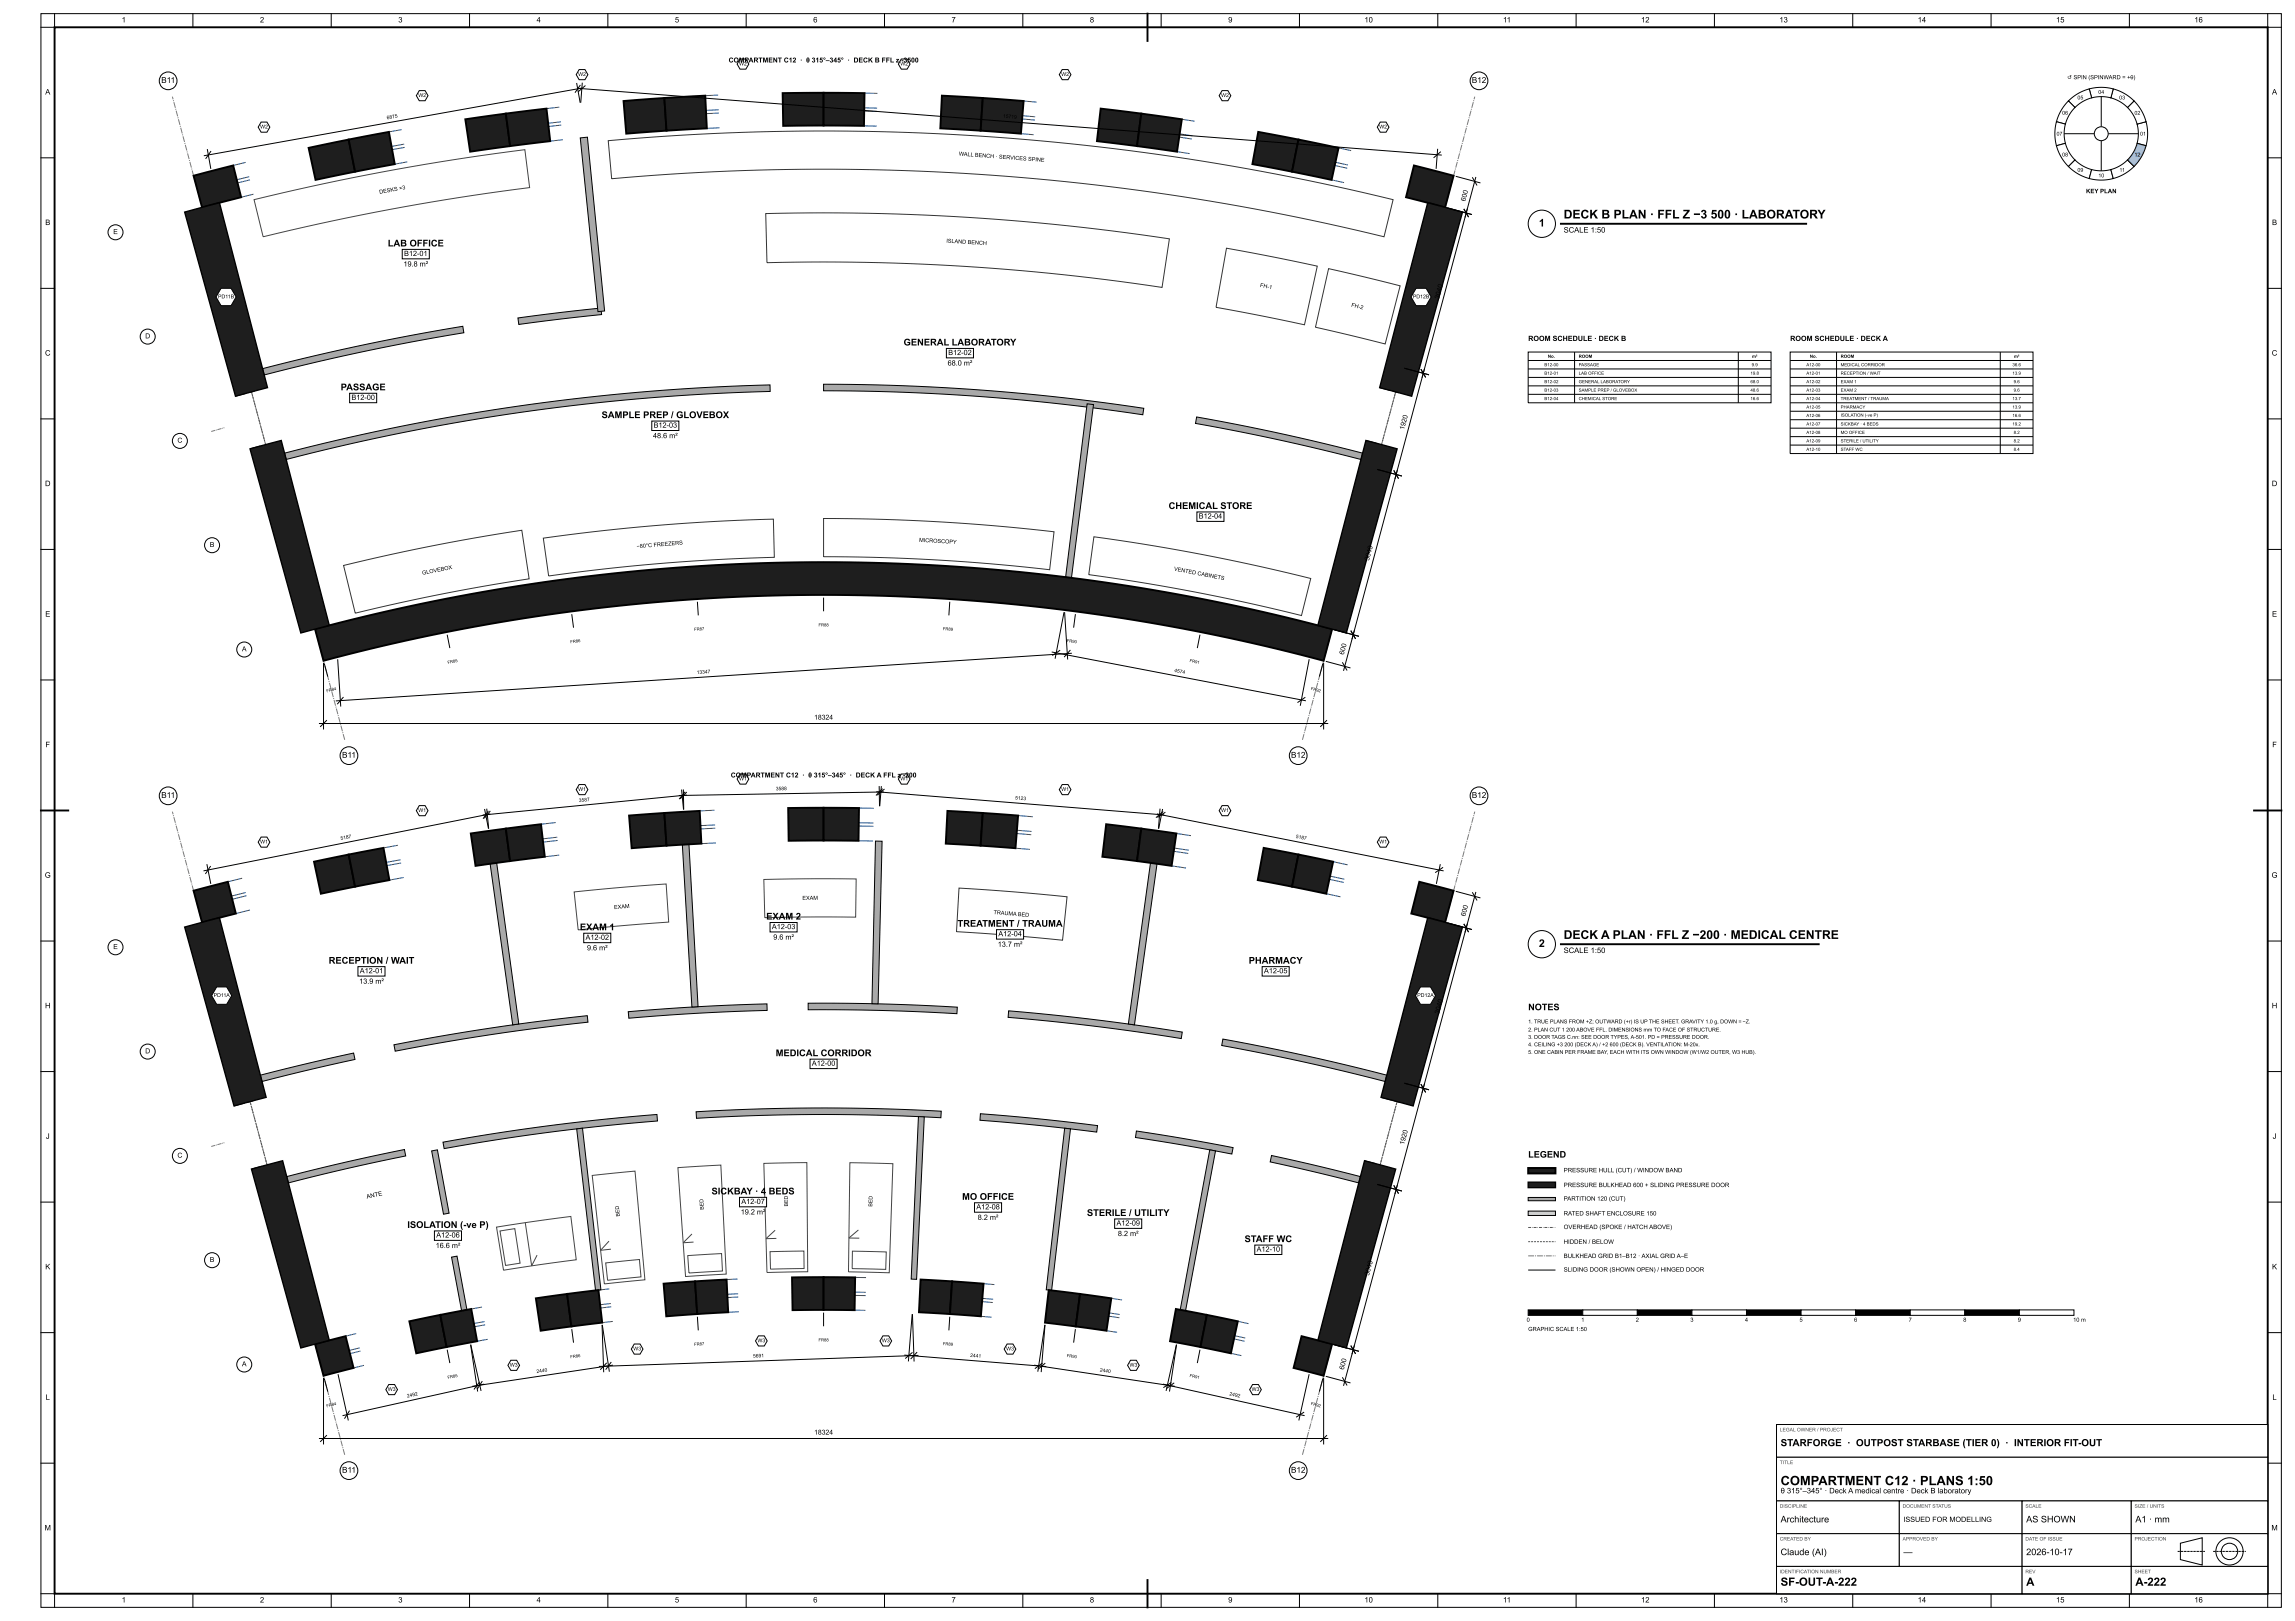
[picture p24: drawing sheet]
<svg xmlns="http://www.w3.org/2000/svg" width="841mm" height="594mm" viewBox="0 0 841 594" stroke-linecap="round" stroke-linejoin="round" font-family="sans-serif">
<defs><g id="words">
<text font-size="4.7" x="652.5" y="544.2">COMPARTMENT C12 · PLANS 1:50</text>
<g font-size="4.4">
<text x="573" y="80.1">DECK B PLAN · FFL Z −3 500 · LABORATORY</text>
<text x="573" y="344.1">DECK A PLAN · FFL Z −200 · MEDICAL CENTRE</text>
</g>
<g font-size="4.2">
<text x="652.5" y="581.1">SF-OUT-A-222</text>
<text x="742.5" y="581.1">A</text>
<text x="782.5" y="581.1">A-222</text>
</g>
<g font-size="3.9">
<text x="563.9" y="83">1</text>
<text x="563.9" y="347">2</text>
</g>
<text font-size="3.6" x="652.5" y="529.9">STARFORGE · OUTPOST STARBASE (TIER 0) · INTERIOR FIT-OUT</text>
<g font-size="3.4">
<text x="142.1" y="90.3">LAB OFFICE</text>
<text x="331.1" y="126.6">GENERAL LABORATORY</text>
<text x="124.8" y="143">PASSAGE</text>
<text x="220.4" y="153.2">SAMPLE PREP / GLOVEBOX</text>
<text x="428.2" y="186.5">CHEMICAL STORE</text>
<text x="212.5" y="340.9">EXAM 1</text>
<text x="280.8" y="337">EXAM 2</text>
<text x="350.9" y="339.6">TREATMENT / TRAUMA</text>
<text x="120.4" y="353.1">RECEPTION / WAIT</text>
<text x="457.6" y="353.1">PHARMACY</text>
<text x="284.2" y="387">MEDICAL CORRIDOR</text>
<text x="260.7" y="437.7">SICKBAY · 4 BEDS</text>
<text x="352.6" y="439.7">MO OFFICE</text>
<text x="149.3" y="450">ISOLATION (-ve P)</text>
<text x="398.3" y="445.6">STERILE / UTILITY</text>
<text x="456.1" y="455.2">STAFF WC</text>
</g>
<g font-size="3.3">
<text x="560" y="370.2">NOTES</text>
<text x="560" y="424.2">LEGEND</text>
<text x="652.5" y="557.9">Architecture</text>
<text x="742.5" y="557.9">AS SHOWN</text>
<text x="782.5" y="557.9">A1 · mm</text>
<text x="652.5" y="569.9">Claude (AI)</text>
<text x="697.5" y="569.9">—</text>
<text x="742.5" y="569.9">2026-10-17</text>
</g>
<g font-size="3">
<text x="59.1" y="30.4">B11</text>
<text x="539.3" y="30.4">B12</text>
<text x="125.3" y="277.7">B11</text>
<text x="473.1" y="277.7">B12</text>
<text x="59.1" y="292.4">B11</text>
<text x="539.3" y="292.4">B12</text>
<text x="125.3" y="539.7">B11</text>
<text x="473.1" y="539.7">B12</text>
</g>
<g font-size="2.8">
<text x="44.6" y="8.2">1</text>
<text x="95.3" y="8.2">2</text>
<text x="145.9" y="8.2">3</text>
<text x="196.6" y="8.2">4</text>
<text x="247.3" y="8.2">5</text>
<text x="298" y="8.2">6</text>
<text x="348.7" y="8.2">7</text>
<text x="399.4" y="8.2">8</text>
<text x="450.1" y="8.2">9</text>
<text x="500" y="8.2">10</text>
<text x="550.8" y="8.2">11</text>
<text x="601.4" y="8.2">12</text>
<text x="652.1" y="8.2">13</text>
<text x="702.7" y="8.2">14</text>
<text x="753.4" y="8.2">15</text>
<text x="804.1" y="8.2">16</text>
<text x="16.6" y="34.6">A</text>
<text x="832.6" y="34.6">A</text>
<text x="16.6" y="82.5">B</text>
<text x="832.6" y="82.5">B</text>
<text x="573" y="85.2">SCALE 1:50</text>
<text x="16.5" y="130.3">C</text>
<text x="832.5" y="130.3">C</text>
<text x="16.5" y="178.1">D</text>
<text x="832.5" y="178.1">D</text>
<text x="16.6" y="226">E</text>
<text x="832.6" y="226">E</text>
<text x="16.7" y="273.8">F</text>
<text x="832.7" y="273.8">F</text>
<text x="16.4" y="321.6">G</text>
<text x="832.4" y="321.6">G</text>
<text x="573" y="349.2">SCALE 1:50</text>
<text x="16.5" y="369.5">H</text>
<text x="832.5" y="369.5">H</text>
<text x="16.8" y="417.3">J</text>
<text x="832.8" y="417.3">J</text>
<text x="16.6" y="465.1">K</text>
<text x="832.6" y="465.1">K</text>
<text x="16.7" y="513">L</text>
<text x="832.7" y="513">L</text>
<text x="652.5" y="547.2">θ 315°–345° · Deck A medical centre · Deck B laboratory</text>
<text x="16.3" y="560.8">M</text>
<text x="832.3" y="560.8">M</text>
<text x="44.6" y="587.2">1</text>
<text x="95.3" y="587.2">2</text>
<text x="145.9" y="587.2">3</text>
<text x="196.6" y="587.2">4</text>
<text x="247.3" y="587.2">5</text>
<text x="298" y="587.2">6</text>
<text x="348.7" y="587.2">7</text>
<text x="399.4" y="587.2">8</text>
<text x="450.1" y="587.2">9</text>
<text x="500" y="587.2">10</text>
<text x="550.8" y="587.2">11</text>
<text x="601.4" y="587.2">12</text>
<text x="652.1" y="587.2">13</text>
<text x="702.7" y="587.2">14</text>
<text x="753.4" y="587.2">15</text>
<text x="804.1" y="587.2">16</text>
</g>
<g font-size="2.7">
<text x="148.1" y="93.8">B12-01</text>
<text x="147.8" y="97.7">19.8 m²</text>
<text x="347.5" y="130.1">B12-02</text>
<text x="347.3" y="133.9">68.0 m²</text>
<text x="128.8" y="146.5">B12-00</text>
<text x="239.3" y="160.6">48.6 m²</text>
<text x="239.5" y="156.7">B12-03</text>
<text x="439.3" y="190">B12-04</text>
<text x="282.8" y="340.5">A12-03</text>
<text x="214.6" y="344.4">A12-02</text>
<text x="283.4" y="344.3">9.6 m²</text>
<text x="365.6" y="346.9">13.7 m²</text>
<text x="365.8" y="343.1">A12-04</text>
<text x="215.1" y="348.2">9.6 m²</text>
<text x="131.8" y="356.6">A12-01</text>
<text x="463.2" y="356.6">A12-05</text>
<text x="131.6" y="360.5">13.9 m²</text>
<text x="297.5" y="390.5">A12-00</text>
<text x="271.7" y="441.2">A12-07</text>
<text x="357.8" y="443.2">A12-08</text>
<text x="271.4" y="445">19.2 m²</text>
<text x="358.3" y="447">8.2 m²</text>
<text x="409.1" y="449.1">A12-09</text>
<text x="159.9" y="453.5">A12-06</text>
<text x="409.6" y="452.9">8.2 m²</text>
<text x="159.6" y="457.3">16.6 m²</text>
<text x="460.5" y="458.7">A12-10</text>
</g>
<g font-size="2.6">
<text x="560" y="124.9">ROOM SCHEDULE · DECK B</text>
<text x="656" y="124.9">ROOM SCHEDULE · DECK A</text>
<text x="697.5" y="557.7">ISSUED FOR MODELLING</text>
</g>
<g font-size="2.5">
<text x="267" y="22.9">COMPARTMENT C12 · θ 315°–345° · DECK B FFL z -3500</text>
<text x="536.9" y="73.9" transform="rotate(-75 536.9 73.9)">600</text>
<text x="41.5" y="85.8">E</text>
<text x="527.3" y="109.7" transform="rotate(-75 527.3 109.7)">3040</text>
<text x="53.2" y="124">D</text>
<text x="514.5" y="157.6" transform="rotate(-75 514.5 157.6)">1920</text>
<text x="65" y="162.2">C</text>
<text x="76.9" y="200.4">B</text>
<text x="501.6" y="205.6" transform="rotate(-75 501.6 205.6)">3040</text>
<text x="88.7" y="238.7">A</text>
<text x="492.4" y="240" transform="rotate(-75 492.4 240)">600</text>
<text x="298.3" y="263.7">18324</text>
<text x="267.8" y="284.9">COMPARTMENT C12 · θ 315°–345° · DECK A FFL z -200</text>
<text x="536.9" y="335.9" transform="rotate(-75 536.9 335.9)">600</text>
<text x="41.5" y="347.8">E</text>
<text x="527.3" y="371.7" transform="rotate(-75 527.3 371.7)">3040</text>
<text x="53.2" y="386">D</text>
<text x="514.5" y="419.6" transform="rotate(-75 514.5 419.6)">1920</text>
<text x="65" y="424.2">C</text>
<text x="76.9" y="462.4">B</text>
<text x="501.6" y="467.6" transform="rotate(-75 501.6 467.6)">3040</text>
<text x="88.7" y="500.7">A</text>
<text x="492.4" y="502" transform="rotate(-75 492.4 502)">600</text>
<text x="298.3" y="525.7">18324</text>
</g>
<g font-size="2.2">
<text x="764.4" y="70.8">KEY PLAN</text>
<text x="573" y="429.6">PRESSURE HULL (CUT) / WINDOW BAND</text>
<text x="573" y="435">PRESSURE BULKHEAD 600 + SLIDING PRESSURE DOOR</text>
<text x="134.4" y="439.3" transform="rotate(-12 134.4 439.3)">ANTE</text>
<text x="573" y="440">PARTITION 120 (CUT)</text>
<text x="573" y="445.4">RATED SHAFT ENCLOSURE 150</text>
<text x="573" y="450.4">OVERHEAD (SPOKE / HATCH ABOVE)</text>
<text x="573" y="455.8">HIDDEN / BELOW</text>
<text x="573" y="461">BULKHEAD GRID B1–B12 · AXIAL GRID A–E</text>
<text x="573" y="466">SLIDING DOOR (SHOWN OPEN) / HINGED DOOR</text>
</g>
<g font-size="2.1">
<text x="757.5" y="29">↺ SPIN (SPINWARD = +θ)</text>
<text x="559.4" y="484.3">0</text>
<text x="579.4" y="484.3">1</text>
<text x="599.4" y="484.3">2</text>
<text x="619.4" y="484.3">3</text>
<text x="639.4" y="484.3">4</text>
<text x="659.4" y="484.3">5</text>
<text x="679.4" y="484.3">6</text>
<text x="699.4" y="484.3">7</text>
<text x="719.4" y="484.3">8</text>
<text x="739.4" y="484.3">9</text>
<text x="759.7" y="484.3">10 m</text>
<text x="560" y="487.7">GRAPHIC SCALE 1:50</text>
</g>
<g font-size="2">
<text x="351.3" y="57" transform="rotate(4 351.3 57)">WALL BENCH · SERVICES SPINE</text>
<text x="139.1" y="71" transform="rotate(-10 139.1 71)">DESKS ×3</text>
<text x="346.7" y="88.9" transform="rotate(4 346.7 88.9)">ISLAND BENCH</text>
<text x="461.6" y="105.1" transform="rotate(11 461.6 105.1)">FH-1</text>
<text x="495.1" y="112.4" transform="rotate(14 495.1 112.4)">FH-2</text>
<text x="233.3" y="200.9" transform="rotate(-5 233.3 200.9)">−80°C FREEZERS</text>
<text x="336.8" y="198.5" transform="rotate(3 336.8 198.5)">MICROSCOPY</text>
<text x="430.1" y="209.1" transform="rotate(11 430.1 209.1)">VENTED CABINETS</text>
<text x="154.8" y="210.6" transform="rotate(-11 154.8 210.6)">GLOVEBOX</text>
<text x="294" y="329.7">EXAM</text>
<text x="225.1" y="333.2" transform="rotate(-5 225.1 333.2)">EXAM</text>
<text x="364" y="334.9" transform="rotate(5 364 334.9)">TRAUMA BED</text>
</g>
<g font-size="1.9">
<text x="270.8" y="24">W2</text>
<text x="329.9" y="24">W2</text>
<text x="211.9" y="27.8">W2</text>
<text x="388.9" y="27.8">W2</text>
<text x="153.3" y="35.6">W2</text>
<text x="447.5" y="35.6">W2</text>
<text x="768.9" y="34.4">04</text>
<text x="761.3" y="36.4">05</text>
<text x="776.6" y="36.4">03</text>
<text x="95.3" y="47.1">W2</text>
<text x="505.4" y="47.1">W2</text>
<text x="755.7" y="42">06</text>
<text x="782.2" y="42">02</text>
<text x="753.6" y="49.7">07</text>
<text x="784.2" y="49.7">01</text>
<text x="755.7" y="57.3">08</text>
<text x="782.2" y="57.3">12</text>
<text x="761.3" y="62.9">09</text>
<text x="768.9" y="65">10</text>
<text x="776.6" y="62.9">11</text>
<text x="79.9" y="109.3">PD11B</text>
<text x="517.7" y="109.3">PD12B</text>
<text x="270.8" y="286">W1</text>
<text x="329.9" y="286">W1</text>
<text x="211.9" y="289.8">W1</text>
<text x="388.9" y="289.8">W1</text>
<text x="153.3" y="297.6">W1</text>
<text x="447.5" y="297.6">W1</text>
<text x="95.3" y="309.1">W1</text>
<text x="505.4" y="309.1">W1</text>
<text x="78.3" y="365.3">PD11A</text>
<text x="519.3" y="365.3">PD12A</text>
<text x="560" y="375">1. TRUE PLANS FROM +Z; OUTWARD (+r) IS UP THE SHEET. GRAVITY 1.0 g, DOWN = −Z.</text>
<text x="560" y="378">2. PLAN CUT 1 200 ABOVE FFL. DIMENSIONS mm TO FACE OF STRUCTURE.</text>
<text x="560" y="380.7">3. DOOR TAGS C.nn: SEE DOOR TYPES, A-501. PD = PRESSURE DOOR.</text>
<text x="560" y="383.4">4. CEILING +3 200 (DECK A) / +2 600 (DECK B). VENTILATION: M-20x.</text>
<text x="560" y="386.2">5. ONE CABIN PER FRAME BAY, EACH WITH ITS OWN WINDOW (W1/W2 OUTER, W3 HUB).</text>
<text x="257.9" y="443.3" transform="rotate(-93 257.9 443.3)">BED</text>
<text x="288.8" y="442.1" transform="rotate(-91 288.8 442.1)">BED</text>
<text x="319.6" y="442.2" transform="rotate(-89 319.6 442.2)">BED</text>
<text x="227.1" y="445.7" transform="rotate(-96 227.1 445.7)">BED</text>
<text x="277.6" y="491.9">W3</text>
<text x="323.2" y="491.9">W3</text>
<text x="232" y="494.9">W3</text>
<text x="368.7" y="494.9">W3</text>
<text x="186.8" y="500.8">W3</text>
<text x="413.9" y="500.8">W3</text>
<text x="142.1" y="509.7">W3</text>
<text x="458.6" y="509.7">W3</text>
</g>
<g font-size="1.8">
<text x="141.8" y="43.8" transform="rotate(-10 141.8 43.8)">6875</text>
<text x="255.3" y="247" transform="rotate(-4 255.3 247)">13347</text>
<text x="430.2" y="246.2" transform="rotate(11 430.2 246.2)">4574</text>
<text x="212.2" y="293.9" transform="rotate(-6 212.2 293.9)">3587</text>
<text x="284.3" y="289.6" transform="rotate(-1 284.3 289.6)">3588</text>
<text x="372" y="292.9" transform="rotate(5 372 292.9)">5123</text>
<text x="124.9" y="307.8" transform="rotate(-11 124.9 307.8)">5187</text>
<text x="474.8" y="307" transform="rotate(11 474.8 307)">5187</text>
<text x="276" y="497.5" transform="rotate(-2 276 497.5)">5691</text>
<text x="355.5" y="497.2" transform="rotate(5 355.5 497.2)">2441</text>
<text x="196.7" y="503.2" transform="rotate(-9 196.7 503.2)">2440</text>
<text x="403" y="502.6" transform="rotate(9 403 502.6)">2440</text>
<text x="149.3" y="512.2" transform="rotate(-13 149.3 512.2)">2492</text>
<text x="450.4" y="511.3" transform="rotate(13 450.4 511.3)">2492</text>
</g>
<g font-size="1.8" fill="#444">
<text x="652.2" y="524.5">LEGAL OWNER / PROJECT</text>
<text x="652.2" y="536.5">TITLE</text>
<text x="652.2" y="552.5">DISCIPLINE</text>
<text x="697.2" y="552.5">DOCUMENT STATUS</text>
<text x="742.2" y="552.5">SCALE</text>
<text x="782.2" y="552.5">SIZE / UNITS</text>
<text x="652.2" y="564.5">CREATED BY</text>
<text x="697.2" y="564.5">APPROVED BY</text>
<text x="742.2" y="564.5">DATE OF ISSUE</text>
<text x="782.2" y="564.5">PROJECTION</text>
<text x="652.2" y="576.5">IDENTIFICATION NUMBER</text>
<text x="742.2" y="576.5">REV</text>
<text x="782.2" y="576.5">SHEET</text>
</g>
<g font-size="1.6">
<text x="567.2" y="131.1">No.</text>
<text x="578.5" y="131.1">ROOM</text>
<text x="642" y="131.1">m²</text>
<text x="663.2" y="131.1">No.</text>
<text x="674.5" y="131.1">ROOM</text>
<text x="738" y="131.1">m²</text>
<text x="565.9" y="134.2">B12-00</text>
<text x="565.9" y="137.3">B12-01</text>
<text x="578.5" y="134.2">PASSAGE</text>
<text x="578.5" y="137.3">LAB OFFICE</text>
<text x="641.4" y="137.3">19.8</text>
<text x="641.9" y="134.2">9.9</text>
<text x="661.9" y="134.2">A12-00</text>
<text x="661.9" y="137.3">A12-01</text>
<text x="674.5" y="134.2">MEDICAL CORRIDOR</text>
<text x="674.5" y="137.3">RECEPTION / WAIT</text>
<text x="737.4" y="134.2">36.6</text>
<text x="737.4" y="137.3">13.9</text>
<text x="565.9" y="140.4">B12-02</text>
<text x="565.9" y="143.5">B12-03</text>
<text x="578.5" y="140.4">GENERAL LABORATORY</text>
<text x="578.5" y="143.5">SAMPLE PREP / GLOVEBOX</text>
<text x="641.4" y="140.4">68.0</text>
<text x="641.4" y="143.5">48.6</text>
<text x="661.9" y="140.4">A12-02</text>
<text x="661.9" y="143.5">A12-03</text>
<text x="674.5" y="140.4">EXAM 1</text>
<text x="674.5" y="143.5">EXAM 2</text>
<text x="737.9" y="140.4">9.6</text>
<text x="737.9" y="143.5">9.6</text>
<text x="565.9" y="146.6">B12-04</text>
<text x="578.5" y="146.6">CHEMICAL STORE</text>
<text x="641.4" y="146.6">16.6</text>
<text x="661.9" y="146.6">A12-04</text>
<text x="661.9" y="149.7">A12-05</text>
<text x="674.5" y="146.6">TREATMENT / TRAUMA</text>
<text x="674.5" y="149.7">PHARMACY</text>
<text x="737.4" y="146.6">13.7</text>
<text x="737.4" y="149.7">13.9</text>
<text x="661.9" y="152.8">A12-06</text>
<text x="661.9" y="155.9">A12-07</text>
<text x="674.5" y="152.7">ISOLATION (-ve P)</text>
<text x="674.5" y="155.9">SICKBAY · 4 BEDS</text>
<text x="737.4" y="152.8">16.6</text>
<text x="737.4" y="155.9">19.2</text>
<text x="661.9" y="159">A12-08</text>
<text x="674.5" y="159">MO OFFICE</text>
<text x="737.9" y="159">8.2</text>
<text x="661.9" y="162.1">A12-09</text>
<text x="661.9" y="165.2">A12-10</text>
<text x="674.5" y="162.1">STERILE / UTILITY</text>
<text x="674.5" y="165.2">STAFF WC</text>
<text x="737.9" y="162.1">8.2</text>
<text x="737.9" y="165.2">8.4</text>
</g>
<g font-size="1.5">
<text x="254.4" y="231.2" transform="rotate(-4 254.4 231.2)">FR87</text>
<text x="299.9" y="229.5">FR88</text>
<text x="345.5" y="230.9" transform="rotate(4 345.5 230.9)">FR89</text>
<text x="209" y="235.7" transform="rotate(-7 209 235.7)">FR86</text>
<text x="390.9" y="235.3" transform="rotate(7 390.9 235.3)">FR90</text>
<text x="164.1" y="243.3" transform="rotate(-11 164.1 243.3)">FR85</text>
<text x="435.8" y="242.6" transform="rotate(11 435.8 242.6)">FR91</text>
<text x="119.7" y="253.8" transform="rotate(-15 119.7 253.8)">FR84</text>
<text x="480.3" y="252.8" transform="rotate(15 480.3 252.8)">FR92</text>
<text x="299.9" y="491.5">FR88</text>
<text x="209" y="497.7" transform="rotate(-7 209 497.7)">FR86</text>
<text x="254.4" y="493.2" transform="rotate(-4 254.4 493.2)">FR87</text>
<text x="345.5" y="492.9" transform="rotate(4 345.5 492.9)">FR89</text>
<text x="390.9" y="497.3" transform="rotate(7 390.9 497.3)">FR90</text>
<text x="164.1" y="505.3" transform="rotate(-11 164.1 505.3)">FR85</text>
<text x="435.8" y="504.6" transform="rotate(11 435.8 504.6)">FR91</text>
<text x="119.7" y="515.8" transform="rotate(-15 119.7 515.8)">FR84</text>
<text x="480.3" y="514.8" transform="rotate(15 480.3 514.8)">FR92</text>
</g>
</g></defs>
<path d="M126.3 271.1l-63.1-235.7M477.3 271.1l63.1-235.7M560 460.2h10M126.3 533.1l-63.1-235.7M477.3 533.1l63.1-235.7" fill="none" stroke="#7a7a7a" stroke-width=".37" stroke-dasharray="2.2 .4 .4 .4" stroke-linecap="butt"/>
<path d="M77.4 158.1l4.8-1.4M77.4 420.1l4.8-1.4" fill="none" stroke="#7a7a7a" stroke-width=".37" stroke-dasharray="1.6 .3 .3 .3" stroke-linecap="butt"/>
<g fill="none" stroke="#444" stroke-width=".37">
<path d="M93.1 73.2a878 878 0 0 1 99.2-18.3l1.8 13.8a864 864 0 0 0-97.7 18.1zM210.4 326.8l33.7-2.9 .9 14-33.1 2.9zM279.9 322.3l33.8-.2-.1 14-33.3 .2zM217 430.7l15.7-1.6 3.6 39.9-14.8 1.5zM248.4 427.9l15.8-1 1.9 40-14.9 .9zM279.9 426.3l15.8-.3 .3 40-14.9 .3zM311.4 426.1l15.8 .3-1.3 40-15-.3zM182 449.7l27.2-3.9 2 15.8-26.7 3.9zM183.2 451.1l5.4-.9 2 12.7-5.3 .8zM192.5 448l2.3 15.9 2-4M223.2 454.8l-3.1 3.4 3.8-.5M253.6 452.2l-3.3 3.2 3.8-.3"/>
<path d="M282.2 458.7l12.4-.3 .1 6.4-12.3 .3zM284 450.8l-3.3 3.1 3.8-.1M312.4 458.5l12.4 .3-.2 6.4-12.3-.3zM314.6 450.7l-3.5 3h3.8M222 462.8l12.3-1.3 .6 6.4-12.2 1.2zM252 460.1l12.4-.7 .3 6.4-12.2 .7z"/>
</g>
<path d="M222.9 51.6a878 878 0 0 1 287.6 21.6l-3.3 13.6a864 864 0 0 0-283.1-21.3zM280.6 78.3a848 848 0 0 1 147.9 9.2l-2.7 17.8a830 830 0 0 0-144.7-9zM449.4 91l33.3 6.5-4.7 21.5-32.4-6.4zM486.9 98.4l26.2 6.3-5.5 21.3-25.5-6.1zM199.1 197.2a736 736 0 0 1 84.3-7l.4 14a722 722 0 0 0-82.8 6.9zM301.8 190a736 736 0 0 1 84.5 4.9l-1.7 13.9a722 722 0 0 0-82.8-4.8zM400.9 196.7a736 736 0 0 1 79.4 15.3l-3.4 13.6a722 722 0 0 0-77.9-15zM125.9 207.2l17.3-4 17.4-3.6 30.6-5.3 2.7 17.8-29.9 5.2-16.9 3.5-16.9 3.9zM351.4 325.4l19.8 1.4 19.8 1.8-1.6 15.9-19.4-1.8-19.5-1.3z" fill="none" stroke="#333" stroke-width=".37"/>
<path d="M97.3 162.9l-5.1-19.3M506.3 162.9l5.1-19.3M97.9 426.9l-6.3-23.2M505.7 426.9l6.3-23.2M560 455h10" fill="none" stroke="#555" stroke-width=".37" stroke-dasharray=".7 .4" stroke-linecap="butt"/>
<path d="M560 449.8h10" fill="none" stroke="#555" stroke-width=".37" stroke-dasharray="1.1 .4 .2 .4" stroke-linecap="butt"/>
<g fill="none" stroke="#1a4f8a" stroke-width=".37">
<path d="M205 39.3l-4.7 .5M263.2 34.8l-4.8 .3M316.7 39.5l4.7 .1M316.8 34.1l4.7 .1M375.1 37l4.7 .4M90 59.5l-4.5 1.1M147.2 47.5l-4.7 .8M148.1 52.8l-4.6 .9M148.3 54l-4.6 .8M149.3 59.3l-4.6 .8M205.5 44.6l-4.6 .6M205.7 45.8l-4.7 .6"/>
<path d="M206.3 51.2l-4.7 .5M263.4 40.2l-4.7 .2M263.4 41.4l-4.6 .2M263.7 46.8l-4.7 .2M316.6 46.1l4.7 .1M316.7 40.7l4.7 .1M374.1 49l4.7 .4M374.6 43.6l4.6 .4M374.7 42.4l4.6 .4M431.3 55.6l4.6 .7M432.1 50.2l4.7 .7M432.3 49.1l4.6 .7"/>
<path d="M433.1 43.7l4.7 .7M489.4 59.5l4.6 1M490.5 54.2l4.6 1M91.3 64.7l-4.5 1.2M91.6 65.9l-4.5 1.1M92.9 71.2l-4.5 1.1M488 65.9l4.5 1M489.1 60.6l4.6 1"/>
</g>
<g fill="#a9a9a9" stroke="#000" stroke-width=".37">
<path d="M104.3 166.1a785.2 785.2 0 0 1 177.9-25.1v2.4a782.8 782.8 0 0 0-177.3 25z"/>
<path d="M301.8 140.8a785.2 785.2 0 0 1 117.3 8.8l-.3 2.4a782.8 782.8 0 0 0-117-8.8z"/>
<path d="M438.5 152.8l32.9 6.5 27.9 6.8-.6 2.3-27.8-6.7-32.8-6.5z"/>
<path d="M96.2 135.1l19.4-4.8 19.6-4.3 19.6-3.9 14.8-2.5 .4 2.3-34.3 6.4-19.5 4.3-19.4 4.8z"/>
<path d="M189.8 116.5l30.4-3.6 .3 2.4-30.4 3.6z"/>
<path d="M212.6 50.5l2.7-.2 6.3 63.7-2.5 .2z"/>
<path d="M398.4 148l2.3 .3-8.1 63.5-2.1-.3z"/>
</g>
<path d="M85.7 123.6l2-.6 5.4 20.3-1.9 .6z" fill="#fff" stroke="#000" stroke-width=".37"/>
<path d="M90.2 144.1l-3.9 1.1M95.4 163.4l-3.8 1.1" fill="none" stroke="#000" stroke-width=".37"/>
<path d="M515.9 123l2 .6-5.5 20.3-1.9-.6z" fill="#fff" stroke="#000" stroke-width=".37"/>
<path d="M505.6 142l3.9 1.1M500.5 161.4l3.9 1" fill="none" stroke="#000" stroke-width=".37"/>
<g fill="none" stroke="#1a4f8a" stroke-width=".37">
<path d="M261.8 296.9l-5.4 .3M314.8 296.1l5.4 .1M373.1 298.9l5.4 .4M145.8 309.7l-5.3 1M146.8 315.1l-5.3 .9M147 316.2l-5.3 1M203.6 301.4l-5.4 .6M204.2 306.8l-5.3 .6M204.3 308l-5.3 .6M204.9 313.3l-5.3 .7M262.1 302.3l-5.4 .2M262.1 303.5l-5.4 .2"/>
<path d="M262.3 308.9l-5.3 .2M314.6 308.1l5.3 .1M314.7 302.7l5.3 .1M314.7 301.5l5.4 .1M372.1 310.8l5.3 .5M372.6 305.4l5.3 .5M372.6 304.2l5.4 .5M429.3 317.3l5.3 .8M430.1 311.9l5.3 .8M430.3 310.8l5.3 .8M431.1 305.4l5.3 .8M488.5 315.8l5.3 1.1"/>
<path d="M88.7 321.8l-5.2 1.3M90 327.1l-5.2 1.3M90.3 328.2l-5.2 1.3M91.6 333.5l-5.2 1.3M147.9 321.6l-5.2 .9M486 327.5l5.2 1.1M487.1 322.2l5.3 1.2M487.4 321l5.2 1.2M176.6 479l-3.9 .7M223.3 472.3l-4 .4M223.9 477.7l-4 .4M224 478.9l-3.9 .4"/>
<path d="M270.2 468.7l-3.9 .2M270.5 474.1l-4 .2M270.5 475.3l-3.9 .2M313.3 474.7l3.9 .1M313.3 473.5l3.9 .1M313.4 468.1l4 .1M359.9 477l3.9 .3M360 475.8l3.9 .3M360.4 470.4l4 .3M407.2 475.8l4 .6M130.5 488.7l-3.9 .9M131.8 493.9l-3.8 1"/>
<path d="M132.1 495.1l-3.9 .9M177.6 484.3l-3.9 .7M177.8 485.5l-3.9 .7M178.7 490.8l-3.9 .7M224.6 484.2l-3.9 .5M270.8 480.7l-4 .2M313.2 480.1l3.9 .1M359.4 482.4l4 .3M405.5 487.6l3.9 .6M406.3 482.3l3.9 .6M406.4 481.1l4 .6M451.1 495.9l3.8 .9"/>
<path d="M452.2 490.6l3.9 .9M452.4 489.5l3.9 .8M453.6 484.2l3.9 .8M133.4 500.3l-3.8 1"/>
</g>
<g fill="#a9a9a9" stroke="#000" stroke-width=".37">
<path d="M95.4 394l19.5-4.8 14.7-3.3 .5 2.3-19.5 4.5-14.6 3.6z"/>
<path d="M144.4 382.8l20.1-3.6 15.2-2.5 20.3-2.8 15.2-1.7 .3 2.4-15.3 1.7-20.2 2.8-15.1 2.4-20.1 3.7z"/>
<path d="M230.2 370.7l25.4-1.8 25.5-1v2.4l-25.3 1-25.4 1.8z"/>
<path d="M296.1 367.6l29.9 .4 24.8 1.1-.1 2.4-29.8-1.3-24.7-.2z"/>
<path d="M369.6 370.4l34.4 3.6 29.2 4.2-.3 2.4-29.2-4.2-34.3-3.6z"/>
<path d="M448.1 380.8l30.2 6 29.9 7.2-.6 2.3-29.8-7.2-30.1-6z"/>
<path d="M105.1 431.1l21.5-5.2 21.6-4.7 .5 2.4-21.6 4.6-21.4 5.3z"/>
<path d="M162.3 418.5a782 782 0 0 1 78.4-10.1l.2 2.4a779.6 779.6 0 0 0-78.1 10.1z"/>
<path d="M255.1 407.4a782 782 0 0 1 89.8-.2l-.1 2.4a779.6 779.6 0 0 0-89.6 .2z"/>
<path d="M359.3 408.1l19.1 1.7 23.8 2.7-.3 2.4-23.8-2.8-19-1.6z"/>
<path d="M416.4 414.4l17.8 2.9 17.7 3.2-.5 2.4-17.6-3.2-17.7-2.9z"/>
<path d="M466 423.4l32.5 7.7-.6 2.4-32.4-7.7z"/>
<path d="M179.6 316.5l2.4-.3 8.1 59-2.2 .3z"/>
<path d="M250 309.5l2.5-.1 3.3 59.5-2.3 .1z"/>
<path d="M320.8 308.2l2.4 .1-1.4 59.5h-2.3z"/>
<path d="M421.6 316.2l2.4 .3-8.3 59-2.2-.3z"/>
<path d="M211.3 413.7l2.2-.3 6.7 59.2-2 .3z"/>
<path d="M336.6 409.2l2.1 .1-2.8 59.5-2-.1z"/>
<path d="M390.1 413.4l2.2 .3-6.9 59.2-2-.3z"/>
<path d="M443.3 421.4l2.1 .3-11 58.6-1.9-.3z"/>
<path d="M165.5 460.7l2-.4 3.6 19.7-1.9 .3z"/>
<path d="M158.2 421.7l2.1-.3 4.3 23.2-2.1 .3z"/>
</g>
<path d="M84.1 379.6l2-.5 6.5 24.3-1.9 .5z" fill="#fff" stroke="#000" stroke-width=".37"/>
<path d="M89.7 404.2l-3.9 1.1M95.9 427.4l-3.8 1" fill="none" stroke="#000" stroke-width=".37"/>
<path d="M517.5 379.1l2 .5-6.6 24.3-1.9-.5z" fill="#fff" stroke="#000" stroke-width=".37"/>
<path d="M506.1 402.1l3.9 1M500 425.3l3.8 1" fill="none" stroke="#000" stroke-width=".37"/>
<path d="M560 438.8h10v1.2h-10z" fill="#a9a9a9" stroke="#000" stroke-width=".37"/>
<path d="M560 443.8h10v1.6h-10z" fill="#d0d0d0" stroke="#000" stroke-width=".37"/>
<path d="M560 465.4h10" fill="none" stroke="#000" stroke-width=".37"/>
<g fill="#1e1e1e" stroke="#000" stroke-width=".7" stroke-linecap="butt">
<path d="M115.5 230.5a720 720 0 0 1 372.6 0l-3.1 11.6a708 708 0 0 0-366.4 0z"/>
<path d="M70.9 64.4l14.6-3.8 2.9 11.7-14.4 3.7z"/>
<path d="M113.1 54.2l14.7-3.1 2.3 11.8-14.5 3z"/>
<path d="M127.8 51.1l14.7-2.8 2.2 11.8-14.6 2.8z"/>
<path d="M170.5 43.7l14.9-2.1 1.5 11.9-14.6 2.1z"/>
<path d="M185.4 41.6l14.9-1.8 1.3 11.9-14.7 1.8z"/>
<path d="M228.5 37l15-1.1 .7 12-14.7 1.1z"/>
<path d="M243.5 35.9l14.9-.8 .6 11.9-14.8 .9z"/>
<path d="M286.8 34.1l15-.1v12l-14.8 .1z"/>
<path d="M301.8 34l15 .1-.2 12-14.8-.1z"/>
<path d="M345.2 35.1l14.9 .8-.7 12-14.8-.9z"/>
<path d="M360.1 35.9l15 1.1-1 12-14.7-1.1z"/>
<path d="M403.3 39.8l14.9 1.8-1.5 11.9-14.7-1.8z"/>
<path d="M418.2 41.6l14.9 2.1-1.8 11.9-14.6-2.1z"/>
<path d="M461.1 48.3l14.7 2.8-2.3 11.8-14.6-2.8z"/>
<path d="M475.8 51.1l14.7 3.1-2.5 11.7-14.5-3z"/>
<path d="M518.1 60.6l14.6 3.8-3.1 11.6-14.4-3.7z"/>
<path d="M115.5 492.5l11.1-2.9 3 11.7-11 2.8z"/>
<path d="M150 484.2l11.3-2.4 2.4 11.8-11.2 2.3z"/>
<path d="M161.3 481.8l11.4-2.1 2.1 11.8-11.1 2.1z"/>
<path d="M196.4 475.8l11.4-1.6 1.6 11.9-11.3 1.5z"/>
<path d="M207.8 474.2l11.5-1.5 1.4 12-11.3 1.4z"/>
<path d="M243.2 470.4l11.5-.9 .8 12-11.3 .9z"/>
<path d="M254.7 469.5l11.6-.6 .5 12-11.3 .6z"/>
<path d="M290.2 468.1l11.6-.1v12l-11.4 .1z"/>
<path d="M301.8 468l11.6 .1-.2 12-11.4-.1z"/>
<path d="M337.3 468.9l11.6 .6-.8 12-11.3-.6z"/>
<path d="M348.9 469.5l11.5 .9-1 12-11.3-.9z"/>
<path d="M384.3 472.7l11.5 1.5-1.6 11.9-11.3-1.4z"/>
<path d="M395.8 474.2l11.4 1.6-1.7 11.8-11.3-1.5z"/>
<path d="M430.9 479.7l11.4 2.1-2.4 11.8-11.1-2.1z"/>
<path d="M442.3 481.8l11.3 2.4-2.5 11.7-11.2-2.3z"/>
<path d="M477 489.6l11.1 2.9-3.1 11.6-11-2.8z"/>
<path d="M70.9 326.4l12.6-3.3 2.9 11.7-12.4 3.2z"/>
<path d="M115.1 315.8l12.7-2.7 2.3 11.8-12.5 2.6z"/>
<path d="M127.8 313.1l12.7-2.4 2.2 11.8-12.6 2.4z"/>
<path d="M172.5 305.4l12.9-1.8 1.5 11.9-12.6 1.8z"/>
<path d="M185.4 303.6l12.8-1.6 1.4 12-12.7 1.5z"/>
<path d="M230.5 298.9l13-1 .7 12-12.7 .9z"/>
<path d="M243.5 297.9l12.9-.7 .6 11.9-12.8 .8z"/>
<path d="M288.8 296.1l13-.1v12l-12.8 .1z"/>
<path d="M301.8 296l13 .1-.2 12-12.8-.1z"/>
<path d="M347.2 297.2l12.9 .7-.7 12-12.8-.8z"/>
<path d="M360.1 297.9l13 1-1 11.9-12.7-.9z"/>
<path d="M405.4 302l12.8 1.6-1.5 11.9-12.7-1.5z"/>
<path d="M418.2 303.6l12.9 1.8-1.8 11.9-12.6-1.8z"/>
<path d="M463.1 310.7l12.7 2.4-2.3 11.8-12.6-2.4z"/>
<path d="M475.8 313.1l12.7 2.7-2.5 11.7-12.5-2.6z"/>
<path d="M520.1 323.1l12.6 3.3-3.1 11.6-12.4-3.2z"/>
<path d="M560 428h10v2h-10z"/>
</g>
<g fill="#1e1e1e" stroke="#000" stroke-width=".5">
<path d="M91.6 164.5l11.5-3.1 17.6 67.8-10.5 2.8z"/>
<path d="M67.7 77.7l12.7-3.4 17.6 67.7-11.7 3.2z"/>
<path d="M500.5 161.4l11.5 3.1-18.6 67.5-10.5-2.8z"/>
<path d="M523.2 74.3l12.7 3.4-18.6 67.5-11.7-3.2z"/>
<path d="M92.1 428.4l11.5-3.1 17.1 65.9-10.5 2.8z"/>
<path d="M67.7 339.7l12.7-3.4 17.1 65.8-11.7 3.2z"/>
<path d="M500 425.3l11.5 3.1-18.1 65.6-10.5-2.8z"/>
<path d="M523.2 336.3l12.7 3.4-18.1 65.6-11.7-3.2z"/>
<path d="M560 433.2h10v2h-10z"/>
</g>
<g fill="none" stroke="#000" stroke-width=".37">
<path d="M211.3 30.6l1.3 6.9M211.7 32.4l316.5 24.4M212.6 31.3l-1.8 2.5M213.2 32.3l-138.3 24.7M213.4 30.5l-.6 7M214.4 31.5l-2.4 2M76 54.8l1.2 6.9M77.2 55.5l-1.7 2.6M526.8 54.7l-.5 7M527.8 55.7l-2.3 2M530.5 76.2l8.7 2.4M533.6 64.7l8.7 2.3"/>
<path d="M536.5 76.7l1.6 2.7M539.6 65.1l1.6 2.7M540.8 65l-19.6 73.2M514.8 135l8.7 2.3M520.8 135.4l1.5 2.7M521.9 135.3l-29.5 110.3M504.9 172.1l8.6 2.3M510.8 172.5l1.6 2.7M301.8 219v5M163.9 232.6l.9 4.9M209.5 225l.7 5M255.6 220.5l.3 5"/>
<path d="M348 220.5l-.3 5M385.6 239l92.8 17.8M388.3 238.4l-2.5 1.7M389.9 224.5l-3.2 16.7M390.1 224.5l1.1 17M392.1 238.3l-2 2.4M392.6 239.4l-269.4 17.4M394.1 225l-.7 5M439.7 232.6l-.9 4.9M489.1 230.8l8.7 2.3M495.1 231.3l1.6 2.7M118.6 243.1v24"/>
<path d="M118.8 243.1l1.3 4.8M123.8 241.8l1.1 16.9M125.8 255.6l-2.1 2.3M478.2 255.6l-2.6 1.8M479.7 241.8l-3.2 16.6M484.8 243.1l-1.3 4.8M485 243.1v24M486 242.4l8.7 2.3M492 242.8l1.5 2.7M117.1 265.1h369.4M119.7 264l-2.2 2.2M486.1 264l-2.2 2.2"/>
<path d="M177.6 296.6l1.4 6.9M178.4 296.5l.7 7M178.9 297.3l-1.8 2.6M179.5 298.3l-104.7 20.8M179.6 297.3l-2 2.4M249.8 289.5l.7 7M250.4 289.5l.1 7M251 290.3l-2 2.4M251.5 291.4l-74.4 7.2M251.5 290.4l-2.1 2.2M321.3 290.1l105.1 8.5M322.2 288.2l.1 7"/>
<path d="M323 288.3l-.6 6.9M323.3 289.1l-2.2 2.3M323.7 290.2l-74.7 1.3M324 289.2l-2.4 2.1M424.1 298.3l104.7 20.8M425.1 296.5l-.6 7M426 296.6l-1.4 6.9M426.1 297.5l-2.4 2M426.9 297.7l-2.6 1.8M75.8 316.8l1.4 6.9M77.1 317.5l-1.7 2.6M527.8 316.8l-1.4 6.9"/>
<path d="M528.7 317.9l-2.6 1.8M530.5 338.2l8.7 2.4M533.6 326.7l8.7 2.3M536.5 338.7l1.6 2.7M539.6 327.1l1.6 2.7M540.8 327l-45.3 169.1M514.8 397l8.7 2.3M520.8 397.4l1.5 2.7M504.9 434.1l8.6 2.3M510.8 434.5l1.6 2.7M163.9 494.6l.9 4.9M172.5 492.9l2.5 16.8"/>
<path d="M172.5 492.9l3.7 16.6M209.5 487l.7 5M220.6 485.7l.6 17M220.7 485.7l2.6 16.8M222.2 499.5l-2.1 2.3M223.9 499.2l-1.8 2.5M255.6 482.5l.3 5M301.8 481v5M331.6 496.6l51.6 4.1M334.2 495.7l-2.3 2M334.3 481.7l-1.4 17M334.4 481.7l.6 17"/>
<path d="M336 495.6l-2.2 2.3M336.4 496.7l-116.8 4M348 482.5l-.3 5M381.9 499.6l-2.5 1.8M382.9 485.7l-2.6 16.8M382.9 499.6l-2.4 2M382.9 485.7l-1.3 16.9M394.1 487l-.7 5M431.1 492.9l-3.7 16.6M431.1 492.9l-2.5 16.8M439.7 494.6l-.9 4.9M489.1 492.8l8.7 2.3"/>
<path d="M495.1 493.3l1.6 2.7M496.3 493.2l-3.9 14.4M118.6 505.1v24M118.8 505.1l1.3 4.8M123.9 503.7l3.7 16.6M128 517.1l-1.7 2.6M175.6 506.5l-1.8 2.5M176.6 506.2l-1.6 2.7M177.3 507.2l-51.6 11.5M224.5 500.3l-51.3 7.7M379.1 500.3l51.3 7.7M426.3 507.2l51.6 11.5"/>
<path d="M429.1 506.7l-2.6 1.7M430.1 506.8l-2.5 1.9M477.7 517.6l-2.6 1.6M479.7 503.7l-3.7 16.6M484.8 505.1l-1.3 4.8M485 505.1v24M486 504.4l8.7 2.3M492 504.8l1.5 2.7M117.1 527.1h369.4M119.7 526l-2.2 2.2M486.1 526l-2.2 2.2"/>
</g>
<g fill="#fff" stroke="#000" stroke-width=".37">
<path d="M95.7 44.7h2.1l1.1 1.9-1.1 1.8h-2.1l-1.1-1.8z"/>
<path d="M153.6 33.2h2.2l1 1.9-1 1.8h-2.2l-1-1.8z"/>
<path d="M212.2 25.5h2.2l1 1.8-1 1.9h-2.2l-1.1-1.9z"/>
<path d="M271.2 21.6h2.1l1.1 1.9-1.1 1.8h-2.1l-1.1-1.8z"/>
<path d="M330.3 21.6h2.1l1.1 1.9-1.1 1.8h-2.1l-1.1-1.8z"/>
<path d="M389.2 25.5h2.2l1.1 1.8-1.1 1.9h-2.2l-1-1.9z"/>
<path d="M447.8 33.2h2.2l1 1.9-1 1.8h-2.2l-1-1.8z"/>
<path d="M505.8 44.7h2.1l1.1 1.9-1.1 1.8h-2.1l-1.1-1.8z"/>
<path d="M147.4 91.4h9.9v3.5h-9.9z"/>
<path d="M346.8 127.7h9.9v3.4h-9.9z"/>
<path d="M238.8 154.3h10v3.5h-10z"/>
<path d="M438.6 187.6h9.9v3.5h-9.9z"/>
<path d="M128.1 144.1h9.9v3.5h-9.9z"/>
<path d="M81 105.6h3.7l1.8 3.2-1.8 3.2h-3.7l-1.8-3.2z"/>
<path d="M518.9 105.6h3.7l1.8 3.2-1.8 3.2h-3.7l-1.8-3.2z"/>
<circle cx="61.6" cy="29.6" r="3.2"/>
<circle cx="127.9" cy="276.9" r="3.2"/>
<circle cx="542" cy="29.6" r="3.2"/>
<circle cx="475.7" cy="276.9" r="3.2"/>
<circle cx="89.5" cy="238" r="2.75"/>
<circle cx="77.7" cy="199.8" r="2.75"/>
<circle cx="65.9" cy="161.6" r="2.75"/>
<circle cx="54.1" cy="123.3" r="2.75"/>
<circle cx="42.3" cy="85.1" r="2.75"/>
<circle cx="565" cy="82" r="5"/>
</g>
<path d="M572 82h89.9" fill="none" stroke="#000" stroke-width=".7"/>
<g fill="#fff" stroke="#000" stroke-width=".37">
<path d="M142.5 507.4h2.1l1.1 1.8-1.1 1.9h-2.1l-1.1-1.9z"/>
<path d="M187.2 498.5h2.1l1.1 1.8-1.1 1.9h-2.1l-1.1-1.9z"/>
<path d="M232.4 492.5h2.2l1 1.9-1 1.8h-2.2l-1.1-1.8z"/>
<path d="M277.9 489.5h2.2l1 1.9-1 1.8h-2.2l-1-1.8z"/>
<path d="M323.5 489.5h2.2l1 1.9-1 1.8h-2.2l-1-1.8z"/>
<path d="M369 492.5h2.2l1.1 1.9-1.1 1.8h-2.2l-1-1.8z"/>
<path d="M414.3 498.5h2.1l1.1 1.8-1.1 1.9h-2.1l-1.1-1.9z"/>
<path d="M459 507.4h2.1l1.1 1.8-1.1 1.9h-2.1l-1.1-1.9z"/>
<path d="M95.7 306.7h2.1l1.1 1.9-1.1 1.8h-2.1l-1.1-1.8z"/>
<path d="M153.6 295.2h2.2l1 1.9-1 1.8h-2.2l-1-1.8z"/>
<path d="M212.2 287.5h2.2l1 1.8-1 1.9h-2.2l-1.1-1.9z"/>
<path d="M271.2 283.6h2.1l1.1 1.9-1.1 1.8h-2.1l-1.1-1.8z"/>
<path d="M330.3 283.6h2.1l1.1 1.9-1.1 1.8h-2.1l-1.1-1.8z"/>
<path d="M389.2 287.5h2.2l1.1 1.8-1.1 1.9h-2.2l-1-1.9z"/>
<path d="M447.8 295.2h2.2l1 1.9-1 1.8h-2.2l-1-1.8z"/>
<path d="M505.8 306.7h2.1l1.1 1.9-1.1 1.8h-2.1l-1.1-1.8z"/>
<path d="M131.2 354.2h9.9v3.5h-9.9z"/>
<path d="M213.9 342h9.9v3.4h-9.9z"/>
<path d="M282.2 338h9.9v3.5h-9.9z"/>
<path d="M365.2 340.7h9.9v3.4h-9.9z"/>
<path d="M462.5 354.2h9.9v3.5h-9.9z"/>
<path d="M159.2 451.1h9.9v3.4h-9.9z"/>
<path d="M271 438.8h9.9v3.4h-9.9z"/>
<path d="M357.1 440.7h9.9v3.5h-9.9z"/>
<path d="M408.5 446.7h9.9v3.4h-9.9z"/>
<path d="M459.8 456.2h9.9v3.5h-9.9z"/>
<path d="M296.8 388.1h10v3.5h-10z"/>
<path d="M79.4 361.7h3.7l1.8 3.1-1.8 3.2h-3.7l-1.8-3.2z"/>
<path d="M520.5 361.7h3.7l1.8 3.1-1.8 3.2h-3.7l-1.8-3.2z"/>
<circle cx="61.6" cy="291.6" r="3.3"/>
<circle cx="127.9" cy="538.9" r="3.3"/>
<circle cx="542" cy="291.6" r="3.3"/>
<circle cx="475.7" cy="538.9" r="3.3"/>
<circle cx="89.5" cy="500" r="2.75"/>
<circle cx="77.7" cy="461.8" r="2.75"/>
<circle cx="65.9" cy="423.6" r="2.75"/>
<circle cx="54.1" cy="385.3" r="2.75"/>
<circle cx="42.3" cy="347.1" r="2.75"/>
<circle cx="565" cy="346" r="5"/>
</g>
<path d="M572 346h94.5" fill="none" stroke="#000" stroke-width=".7"/>
<g fill="#fff" stroke="#000" stroke-width=".37">
<path d="M783.1 45.5l3.3-.9 .6 4.4-.6 4.4-3.3-.9 .5-3.5z"/>
<path d="M779.6 39.4l2.4-2.4 2.7 3.5 1.7 4.1-3.3 .9-1.3-3.3z"/>
<path d="M774.4 32.6l4.1 1.7 3.5 2.7-2.4 2.4-2.8-2.2-3.3-1.3z"/>
<path d="M765.6 32.6l4.4-.6 4.4 .6-.9 3.3-3.5-.5-3.5 .5z"/>
<path d="M758 37l3.5-2.7 4.1-1.7 .9 3.3-3.3 1.3-2.8 2.2z"/>
<path d="M758 37l2.4 2.4-2.2 2.8-1.3 3.3-3.3-.9 1.7-4.1z"/>
<path d="M753.6 44.6l3.3 .9-.5 3.5 .5 3.5-3.3 .9-.6-4.4z"/>
<path d="M753.6 53.4l3.3-.9 1.3 3.3 2.2 2.8-2.4 2.4-2.7-3.5z"/>
<path d="M758 61l2.4-2.4 2.8 2.2 3.3 1.3-.9 3.3-4.1-1.7z"/>
<path d="M766.5 62.1l3.5 .5 3.5-.5 .9 3.3-4.4 .6-4.4-.6z"/>
<path d="M773.5 62.1l3.3-1.3 2.8-2.2 2.4 2.4-3.5 2.7-4.1 1.7z"/>
</g>
<path d="M783.1 52.5l3.3 .9-1.7 4.1-2.7 3.5-2.4-2.4 2.2-2.8z" fill="#9ab7d6" stroke="#000" stroke-width=".37"/>
<path d="M770 35.4v11.1M756.4 49h11M770 51.5v11.1M772.6 49h11" fill="none" stroke="#000" stroke-width=".37"/>
<circle cx="770" cy="49" r="2.55" fill="#fff" stroke="#000" stroke-width=".37"/>
<g fill="none" stroke="#000" stroke-width=".37">
<path d="M560 129h89v18.6h-89zM560 132.1h89M560 135.2h89M560 138.3h89M577 129v18.6M637 129v18.6M656 129h89v37.2h-89zM656 132.1h89M656 135.2h89M656 138.3h89M673 129v37.2M733 129v37.2"/>
<path d="M560 141.4h89M560 144.5h89M656 141.4h89M656 144.5h89M656 147.6h89M656 150.7h89M656 153.8h89M656 156.9h89M656 160h89M656 163.1h89"/>
</g>
<path d="M560 480h20v2h-20z" fill="#000" stroke="#000" stroke-width=".37"/>
<path d="M580 480h20v2h-20z" fill="#fff" stroke="#000" stroke-width=".37"/>
<path d="M600 480h20v2h-20z" fill="#000" stroke="#000" stroke-width=".37"/>
<path d="M620 480h20v2h-20z" fill="#fff" stroke="#000" stroke-width=".37"/>
<path d="M640 480h20v2h-20z" fill="#000" stroke="#000" stroke-width=".37"/>
<path d="M660 480h20v2h-20z" fill="#fff" stroke="#000" stroke-width=".37"/>
<path d="M680 480h20v2h-20z" fill="#000" stroke="#000" stroke-width=".37"/>
<path d="M700 480h20v2h-20z" fill="#fff" stroke="#000" stroke-width=".37"/>
<path d="M720 480h20v2h-20z" fill="#000" stroke="#000" stroke-width=".37"/>
<path d="M740 480h20v2h-20z" fill="#fff" stroke="#000" stroke-width=".37"/>
<path d="M20 10h811v574h-811z" fill="none" stroke="#000" stroke-width=".7" stroke-linecap="butt"/>
<g fill="none" stroke="#000" stroke-width=".37">
<path d="M15 5h821v584h-821zM20 5v5h-5M70.7 5v5M121.4 5v5M172.1 5v5M222.7 5v5M273.4 5v5M324.1 5v5M374.8 5v5M425.5 5v5M476.2 5v5M526.9 5v5"/>
<path d="M577.6 5v5M628.2 5v5M678.9 5v5M729.6 5v5M780.3 5v5M831 5v5h5M15 57.8h5M831 57.8h5M15 105.7h5M831 105.7h5M15 153.5h5M831 153.5h5"/>
<path d="M15 201.3h5M831 201.3h5M15 249.2h5M831 249.2h5M15 297h5M831 297h5M15 344.8h5M831 344.8h5M15 392.7h5M831 392.7h5M15 440.5h5M831 440.5h5"/>
<path d="M15 488.3h5M831 488.3h5M15 536.2h5M831 536.2h5M15 584h5v5M70.7 584v5M121.4 584v5M172.1 584v5M222.7 584v5M273.4 584v5M324.1 584v5M374.8 584v5"/>
<path d="M425.5 584v5M476.2 584v5M526.9 584v5M577.6 584v5M628.2 584v5M678.9 584v5M729.6 584v5M780.3 584v5M836 584h-5v5"/>
</g>
<path d="M420.5 5v10M15 297h10M826 297h10M420.5 579v10" fill="none" stroke="#000" stroke-width=".7"/>
<g fill="#fff" stroke="#000" stroke-width=".37">
<path d="M651 522h180v62h-180z"/>
<path d="M651 522h180v12h-180z"/>
<path d="M651 534h180v16h-180z"/>
<path d="M651 550h45v12h-45z"/>
<path d="M696 550h45v12h-45z"/>
<path d="M741 550h40v12h-40z"/>
<path d="M781 550h50v12h-50z"/>
<path d="M651 562h45v12h-45z"/>
<path d="M696 562h45v12h-45z"/>
<path d="M741 562h40v12h-40z"/>
<path d="M781 562h50v12h-50z"/>
<path d="M651 574h90v10h-90z"/>
<path d="M741 574h40v10h-40z"/>
<path d="M781 574h50v10h-50z"/>
</g>
<g fill="none" stroke="#000" stroke-width=".37">
<path d="M799 565.5l8-2v10l-8-2z"/>
<circle cx="817" cy="568.5" r="3"/>
<circle cx="817" cy="568.5" r="5"/>
</g>
<path d="M798 568.5h10M811 568.5h12" fill="none" stroke="#000" stroke-width=".37" stroke-dasharray=".8 .1 .1 .1" stroke-linecap="butt"/>
<use href="#words"/>
</svg>
